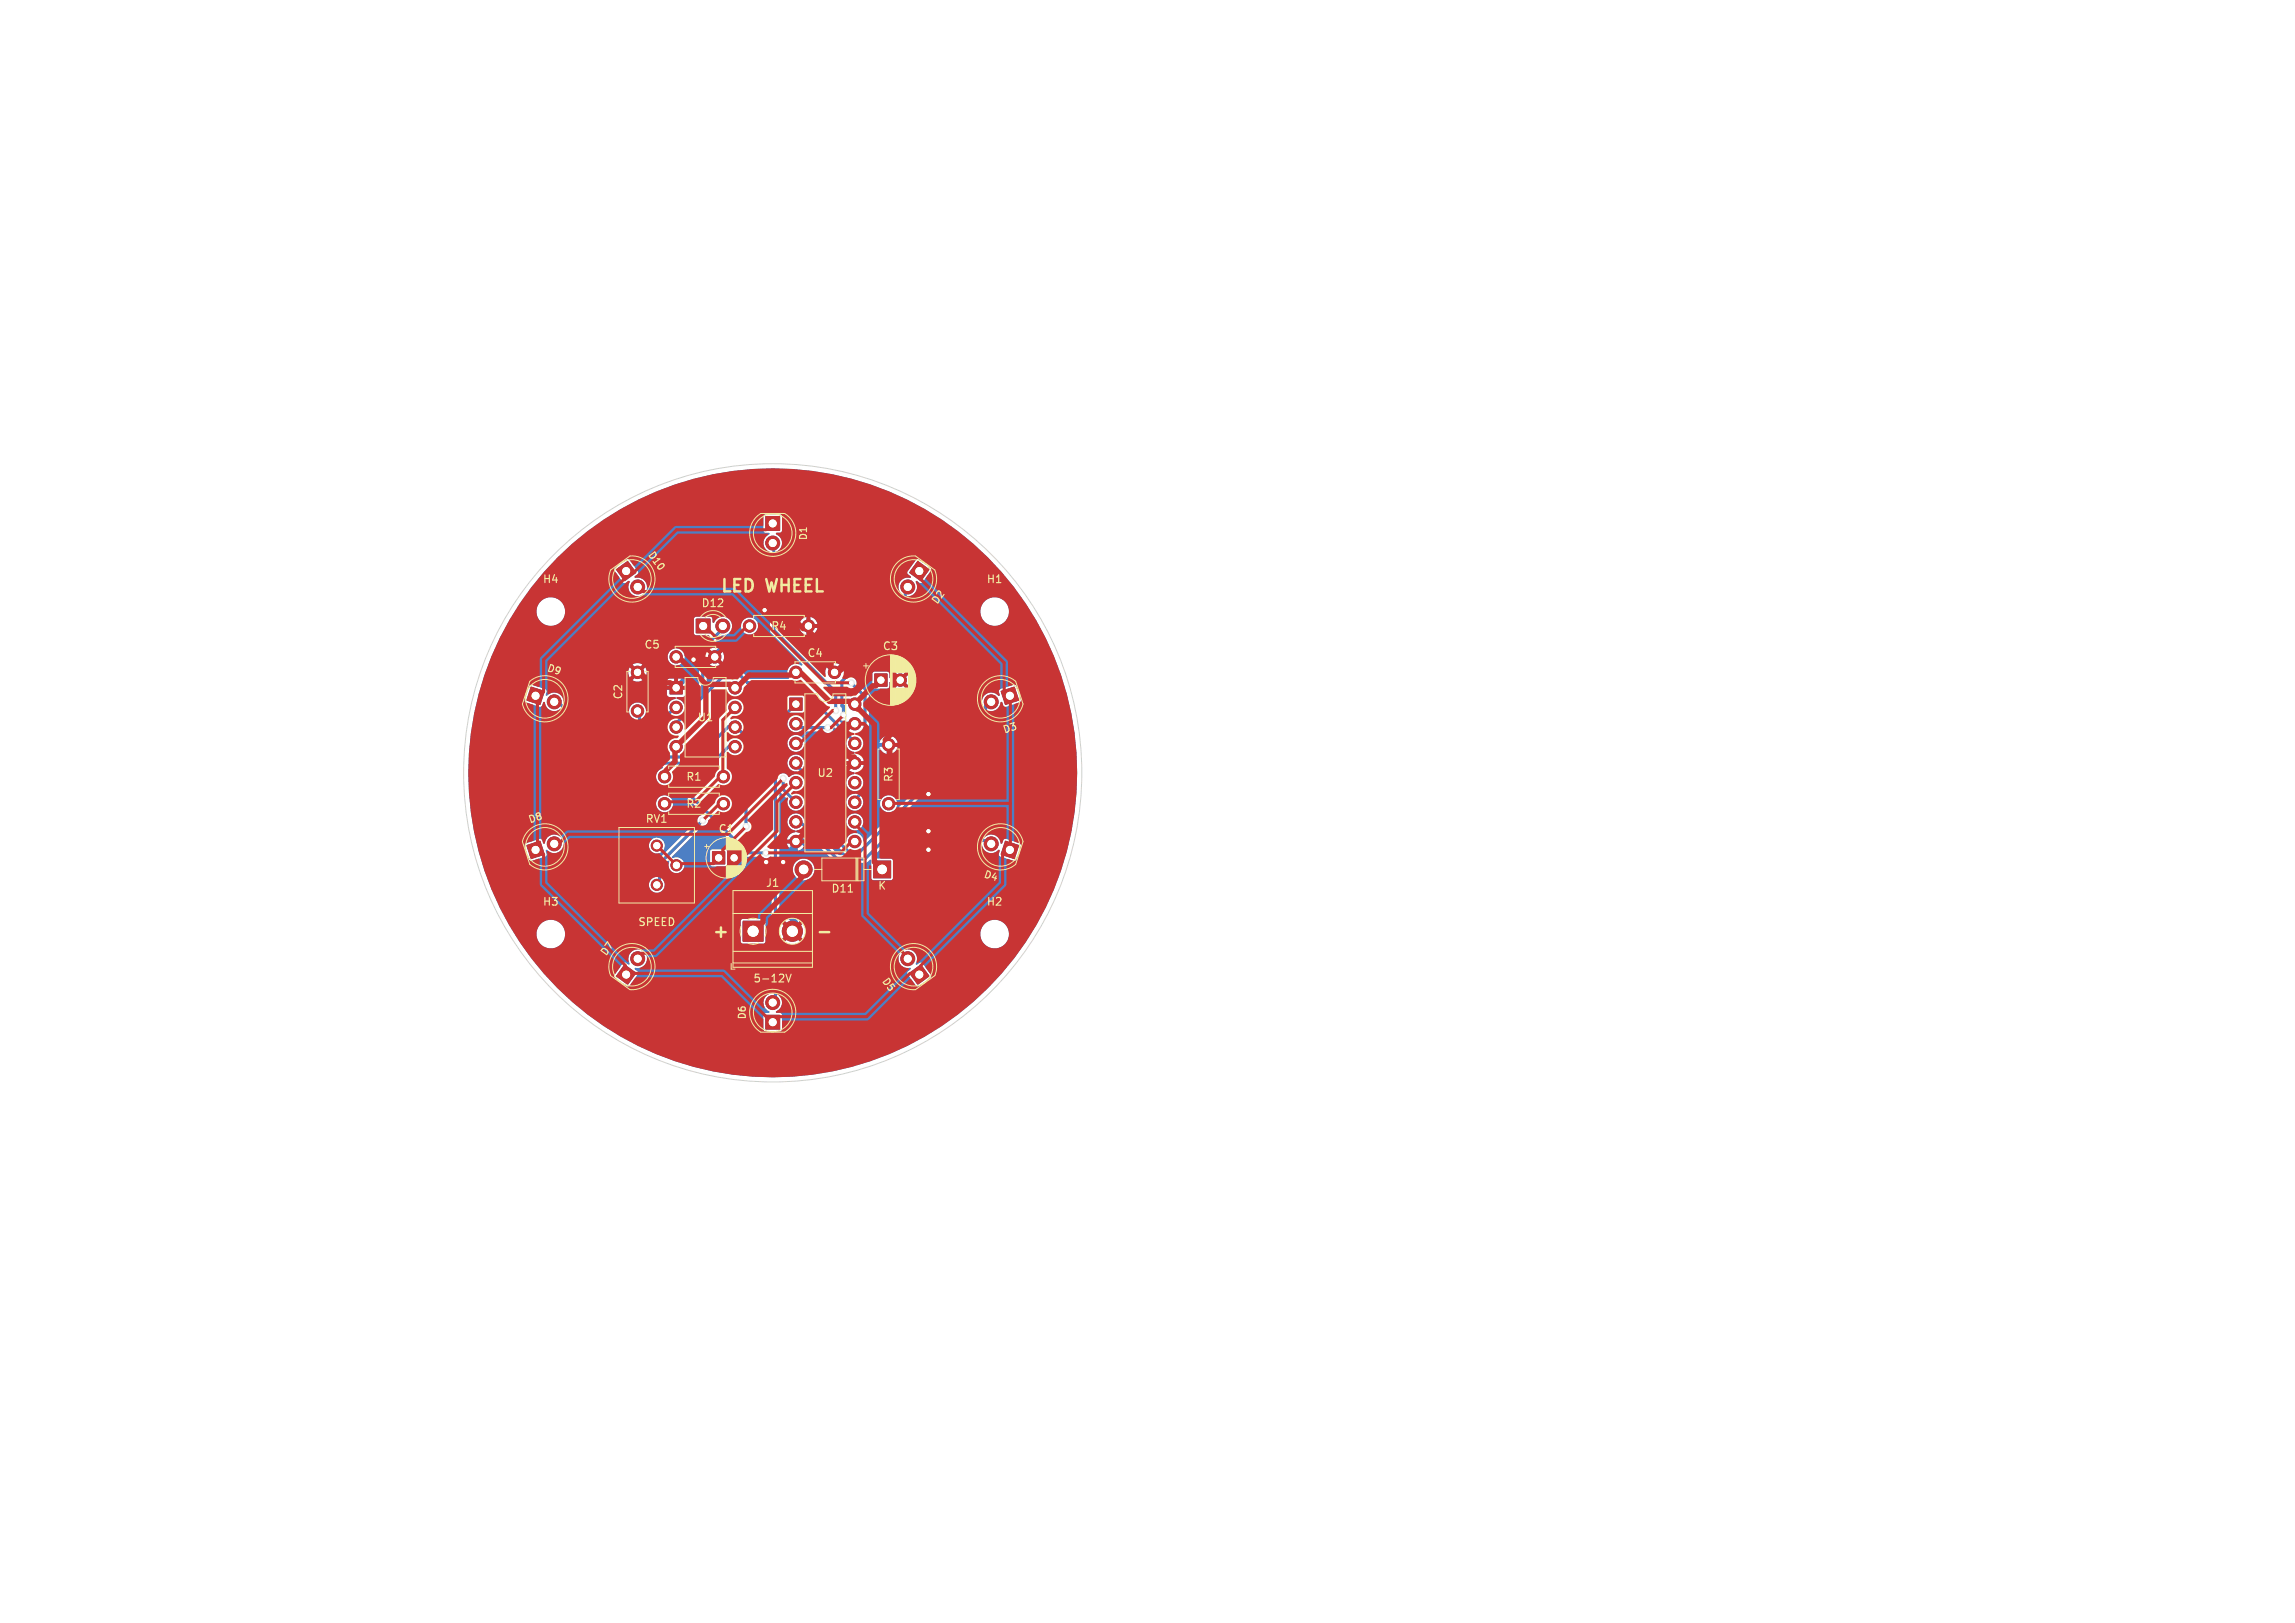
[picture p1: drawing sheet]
<svg xmlns="http://www.w3.org/2000/svg" width="297mm" height="210mm" viewBox="0 0 297 210" stroke-linecap="round" stroke-linejoin="round" font-family="sans-serif">
<defs><g id="words">
<g font-size="2.2" fill="#f2eda1">
<text x="93.1" y="77.1">LED</text>
<text x="99.3" y="77.1">WHEEL</text>
<text x="92" y="121.8">+</text>
</g>
<g font-size="1.4" fill="#f2eda1">
<text x="70.2" y="75.7">H4</text>
<text x="127.6" y="75.7">H1</text>
<text x="90.7" y="78.8">D12</text>
<text x="99.7" y="81.7">R4</text>
<text x="83.3" y="84.1">C5</text>
<text x="104.4" y="85.2">C4</text>
<text x="114.1" y="84.3">C3</text>
<text x="80.7" y="90.6" transform="rotate(-90 80.7 90.6)">C2</text>
<text x="90.2" y="93.5">U1</text>
<text x="88.7" y="101.2">R1</text>
<text x="105.7" y="100.7">U2</text>
<text x="115.7" y="101.3" transform="rotate(-90 115.7 101.3)">R3</text>
<text x="83.5" y="106.7">RV1</text>
<text x="88.7" y="104.7">R2</text>
<text x="92.9" y="108">C1</text>
<text x="70.2" y="117.4">H3</text>
<text x="99" y="115">J1</text>
<text x="107.5" y="115.7">D11</text>
<text x="113.5" y="115.3">K</text>
<text x="127.6" y="117.4">H2</text>
<text x="82.5" y="120">SPEED</text>
<text x="97.4" y="127.3">5-12V</text>
</g>
<g font-size="1.3" fill="#f2eda1">
<text x="83.6" y="71.8" transform="rotate(54 83.6 71.8)">D10</text>
<text x="104.6" y="70" transform="rotate(-90 104.6 70)">D1</text>
<text x="121.4" y="78.5" transform="rotate(-54 121.4 78.5)">D2</text>
<text x="70.6" y="87" transform="rotate(18 70.6 87)">D9</text>
<text x="130" y="95.1" transform="rotate(-18 130 95.1)">D3</text>
<text x="68.5" y="106.8" transform="rotate(-18 68.5 106.8)">D8</text>
<text x="127.1" y="113.7" transform="rotate(18 127.1 113.7)">D4</text>
<text x="78.5" y="124" transform="rotate(-54 78.5 124)">D7</text>
<text x="113.9" y="127" transform="rotate(54 113.9 127)">D5</text>
<text x="96.7" y="132" transform="rotate(-90 96.7 132)">D6</text>
</g>
</g></defs>
<g fill="#4d7fc4" stroke="#4d7fc4" stroke-width=".13">
<path d="M129.6 89.5l1.7-.6 .5 1.7-1.7 .6z"/>
<path d="M79.8 73.7l1.4-1.1 1.1 1.5-1.5 1.1z"/>
<path d="M99.1 131.4h1.8v1.8h-1.8z"/>
<path d="M96.2 119.2h2.6v2.6h-2.6z"/>
<path d="M117.7 125.9l1.5-1.1 1 1.5-1.4 1.1z"/>
<path d="M113.2 87.2h1.6v1.6h-1.6z"/>
<path d="M86.7 88.2h1.6v1.6h-1.6z"/>
<path d="M130.1 108.8l1.7 .6-.5 1.7-1.7-.6z"/>
<path d="M68.2 109.4l1.7-.6 .5 1.7-1.7 .6z"/>
<path d="M90.1 80.1h1.8v1.8h-1.8z"/>
<path d="M99.1 66.8h1.8v1.8h-1.8z"/>
<path d="M118.8 72.6l1.4 1.1-1 1.5-1.5-1.1z"/>
<path d="M92.2 110.2h1.6v1.6h-1.6z"/>
<path d="M80.8 124.8l1.5 1.1-1.1 1.5-1.4-1.1z"/>
<path d="M113.1 111.4h2.2v2.2h-2.2z"/>
<path d="M68.7 88.9l1.7 .6-.5 1.7-1.7-.6z"/>
<path d="M102.2 90.3h1.6v1.6h-1.6z"/>
<circle cx="128.3" cy="90.8" r=".9"/>
<circle cx="82.5" cy="75.9" r=".9"/>
<circle cx="100" cy="129.7" r=".9"/>
<circle cx="102.5" cy="120.5" r="1.3"/>
<circle cx="85" cy="114.5" r=".72"/>
<circle cx="87.5" cy="112" r=".72"/>
<circle cx="85" cy="109.4" r=".72"/>
<circle cx="117.5" cy="124.1" r=".9"/>
<circle cx="116.5" cy="88" r=".8"/>
<circle cx="87.5" cy="91.5" r=".8"/>
<circle cx="87.5" cy="94.1" r=".8"/>
<circle cx="87.5" cy="96.6" r=".8"/>
<circle cx="95.1" cy="96.6" r=".8"/>
<circle cx="95.1" cy="94.1" r=".8"/>
<circle cx="95.1" cy="91.5" r=".8"/>
<circle cx="95.1" cy="89" r=".8"/>
<circle cx="128.3" cy="109.2" r=".9"/>
<circle cx="71.7" cy="109.2" r=".9"/>
<circle cx="103" cy="87" r=".8"/>
<circle cx="108" cy="87" r=".8"/>
<circle cx="93.5" cy="81" r=".9"/>
<circle cx="100" cy="70.3" r=".9"/>
<circle cx="117.5" cy="75.9" r=".9"/>
<circle cx="95" cy="111" r=".8"/>
<circle cx="86" cy="100.5" r=".8"/>
<circle cx="93.6" cy="100.5" r=".8"/>
<circle cx="82.5" cy="92" r=".8"/>
<circle cx="82.5" cy="87" r=".8"/>
<circle cx="82.5" cy="124.1" r=".9"/>
<circle cx="87.5" cy="85" r=".8"/>
<circle cx="92.5" cy="85" r=".8"/>
<circle cx="104" cy="112.5" r="1.1"/>
<circle cx="97" cy="81" r=".8"/>
<circle cx="104.6" cy="81" r=".8"/>
<circle cx="86" cy="104" r=".8"/>
<circle cx="93.6" cy="104" r=".8"/>
<circle cx="115" cy="104" r=".8"/>
<circle cx="115" cy="96.4" r=".8"/>
<circle cx="71.7" cy="90.8" r=".9"/>
<circle cx="103" cy="93.6" r=".8"/>
<circle cx="103" cy="96.2" r=".8"/>
<circle cx="103" cy="98.7" r=".8"/>
<circle cx="103" cy="101.3" r=".8"/>
<circle cx="103" cy="103.8" r=".8"/>
<circle cx="103" cy="106.3" r=".8"/>
<circle cx="103" cy="108.9" r=".8"/>
<circle cx="110.6" cy="108.9" r=".8"/>
<circle cx="110.6" cy="106.3" r=".8"/>
<circle cx="110.6" cy="103.8" r=".8"/>
<circle cx="110.6" cy="101.3" r=".8"/>
<circle cx="110.6" cy="98.7" r=".8"/>
<circle cx="110.6" cy="96.2" r=".8"/>
<circle cx="110.6" cy="93.6" r=".8"/>
<circle cx="110.6" cy="91.1" r=".8"/>
</g>
<g fill="#ececec" stroke="#ececec" stroke-width=".13">
<circle cx="120.2" cy="110" r=".4"/>
<circle cx="89.7" cy="85.4" r=".4"/>
<circle cx="98.9" cy="79" r=".4"/>
<circle cx="101.4" cy="111.5" r=".4"/>
<circle cx="99.2" cy="111.5" r=".4"/>
<circle cx="120.1" cy="102.8" r=".4"/>
<circle cx="120.2" cy="107.5" r=".4"/>
<circle cx="96.5" cy="107" r=".4"/>
<circle cx="90.9" cy="106.2" r=".4"/>
<circle cx="107.2" cy="94.1" r=".4"/>
<circle cx="109.2" cy="92.5" r=".4"/>
<circle cx="108.2" cy="92" r=".4"/>
<circle cx="101.3" cy="100.8" r=".4"/>
<circle cx="99.2" cy="110.4" r=".4"/>
<circle cx="110.1" cy="88.4" r=".4"/>
</g>
<path d="M99 79h-2.6l-1 1v2l-2.4 2.4M89.7 85.4v1.3l-1.6 1.7M95.5 111.5h3.6M102 111l-.6 .5M102.8 109.5l-.8 .9v8l1 1M103.8 108.8l5.6 5.6h6.4l4.3-4.4M120.1 102.8v4.7" fill="none" stroke="#4d7fc4" stroke-width=".7"/>
<g fill="none" stroke="#4d7fc4" stroke-width=".4">
<path d="M100.1 71.1v10.5l8 7.9v2.5M117.1 76.7v3.3l-8.2 8.1v3.3h.2v1.1M72.6 91.1l10.8 10.9h5l8.4 8.4h2.3M82.7 92.7v2.8l3.3 3.3h6.1l2.3-2.3M87 92l-1 1v4.4l.5 .6h3.9l4-4M87.7 93.4l6-6h2.1l1 1h6.2l7.1 7.1M93.1 81.7l-2.1 2.3v6.1M95.8 94.5l.7 .9v11.6M102.4 91.7l-2 2v35.2M103.5 94.1h3.6M110.1 88.4l1.8 1.7v12l-1 1M127.5 91.1v2.9l-16.4 16.4h-1.2l-5.1-5.3v-4.3l-1.4-1.4"/>
<path d="M91 106.1l-5.6 5.7v2.1M101.4 100.8v1.3l1.1 1.3M103.8 106.5l4.6 4.6h3.5l2.5-2.3h13.1"/>
</g>
<g fill="#4d7fc4">
<path d="M108.7 93.2h.7v.2h.9l-.1 .3 .1 .2-1 .1-.6-.6z"/>
<path d="M72.1 72.1a39.4 39.4 0 0 1 56.3 .5 39.4 39.4 0 0 1-1.6 56.2 39.4 39.4 0 0 1-56.1-2.5h8.8l.1 .2 1.6 1.2 .2-.1 1.2-1.6v-.2l-.4-.4-.1-.1a1.22 1.22 0 0 0 1.6-.9 1.22 1.22 0 0 0-.9-1.5 1.22 1.22 0 0 0-1.5 .9l.2 1h-.2l-.3-.2h-.4l-1.1 1.7h-8.8l-2-2.3-2.1-3.1h2.8a1.85 1.85 0 0 0 1.4 1.8 1.85 1.85 0 0 0 2.1-.9h23l.2 .3h2.7l.3-.3v-2.6l-.3-.3h-2.8l-.1 .3v2.6h-23a1.86 1.86 0 0 0-1.1-2.7 1.86 1.86 0 0 0-2.4 1.8h-2.8l-1.9-3.5-1.1-2.3-.9-2.4-.9-3.3h6.1l.6 1.8 .3 .2 1.8-.6 .1-.2-.1-.5 .1-.1a1.27 1.27 0 0 0 2.2-.6h11.1v.2a1.03 1.03 0 0 0 1.6 .6 1.03 1.03 0 0 0-.1-1.7 1.03 1.03 0 0 0-1.5 .9h-11.1a1.21 1.21 0 0 0-1-1.4 1.21 1.21 0 0 0-1.4 1.1h-.2l-.2-.4-.2-.2-1.9 .6-.1 .3h-6.1l-.4-1.7-.6-3.7h24.1v.2a1.11 1.11 0 0 0 1.8 .7 1.11 1.11 0 0 0-.2-1.9 1.11 1.11 0 0 0-1.6 1h-24.1l-.1-1.5a38.7 38.7 0 0 1 1.1-11.9h6.1l.1 .3 1.9 .6 .2-.2 .2-.5 .2 .1a1.23 1.23 0 0 0 1.9 .9l10.7 10.6 .3 .1h4.8l2.7 2.7 .1 .2a.95 .95 0 0 0-.8 .8l-5.3 5.3-.1 2a1.04 1.04 0 0 0-.8 1.3 1.04 1.04 0 0 0 1.4 .6 1.04 1.04 0 0 0 .5-1.5v-2l.5-.5h.2a1.06 1.06 0 0 0 .5 1.5 1.06 1.06 0 0 0 1.4-.5l.1-.6h3.3l.2 .3h1.8l.2-.2v-1.8l-.3-.2h-1.8l-.1 .3v1.6h-3.3a1.1 1.1 0 0 0-1.6-.8v-.2l4-3.9a.86 .86 0 0 0 .7-.8l.2 .1 4.6 4.6 .3 .1h1.8a.79 .79 0 0 0 1.1-.1l.1 .1v17.6a1.24 1.24 0 0 0-1 1.1 1.24 1.24 0 0 0 .8 1.3l-.1 .2h-.5l-.2 .2v1.9l.2 .3h1.9l.3-.2v-2l-.1-.2h-.6l-.1-.2a1.28 1.28 0 0 0 .5-2v-4.8h15.4v.2a1.24 1.24 0 0 0 1.5 .9l.1 .2-.4 .3-.1 .3 1.3 1.7 .2-.1 1.6-1.1v-.3l-1.1-1.6h-.4l-.4 .2-.1-.1a1.21 1.21 0 0 0-.7-1.8 1.21 1.21 0 0 0-1.5 1.2h-15.4v-2.7l.2-.1 .1 .2 .7-.8 .4 .4-.8 .8 .2 .1a1.69 1.69 0 0 0 1.9-.1l-.8-.8 .3-.4 .8 .8 .3-.6h22.7v.3a1.86 1.86 0 0 0 3 1.1 1.86 1.86 0 0 0-.4-3.1 1.86 1.86 0 0 0-2.6 1.7h-22.7v-.7l-.3-.7-.8 .8-.3-.4 .8-.8a1.69 1.69 0 0 0-2.1 0l.8 .8-.4 .4-.7-.8-.2 .2-.1-.1v-7.1h1.7v.2a1.41 1.41 0 0 0 2.2 .9 1.41 1.41 0 0 0-.2-2.4 1.41 1.41 0 0 0-2 1.3h-1.7v-9.9h.2l.8 .9a1.12 1.12 0 0 0 .8 1.4 1.12 1.12 0 0 0 1.4-.7h.1l.1 1.2 5 5v.2h-.8l-4.4-4.4a1.12 1.12 0 0 0-1.2-1 1.12 1.12 0 0 0-1 1.2 1.12 1.12 0 0 0 1 1.1l.1 .1a1.51 1.51 0 0 0-1.2 1h.9l-.1 .3 .1 .2h-.9l.1 .2 .4 .6 .5 .2v-.9l.2 .1 .2-.1v.9l.7-.4 .3-.6h-.9l.1-.2-.1-.3h.9l-.1-.1a1.63 1.63 0 0 0-1.1-.9l.1-.1 .7-.2 4.4 4.3h3.9l.6-.4 .1 .1v2.4l.2 .2h2.3l.3-.2v-2.3l-.2-.3-2.5-.1v-.1l1.7-1.6h12.4h.1a1.21 1.21 0 0 0 .8 1 1.21 1.21 0 0 0 1.3-.3h.1h.1l-.1 .5 .1 .3 1.8 .6 .3-.1 .6-1.9v-.2l-2-.7-.2 .1-.2 .5-.2 .1a1.28 1.28 0 0 0-2-1l-13.2 .1-.2-.2 13.8-13.8 .2-.3v-1.9v-.1a1.26 1.26 0 0 0 1.4-1.1h.2l.2 .4 .2 .2 1.9-.6 .1-.3-.6-1.8-.1-.2-2 .6-.1 .2 .1 .5-.1 .1a1.26 1.26 0 0 0-1.4-.3 1.26 1.26 0 0 0-.8 1.1l-.1 3-10.8 10.8h-.1l-.1-.1a1.11 1.11 0 0 0-.9-1.6 1.11 1.11 0 0 0-1.2 1.3 1.11 1.11 0 0 0 1.6 .8l.1 .1v.1l-3.7 3.7h-.2a1.15 1.15 0 0 0-1.2-1.1 1.15 1.15 0 0 0-1 1.2h-.2l-2.6-2.6h2.8v.2a1.11 1.11 0 0 0 1.8 .6 1.11 1.11 0 0 0-.2-1.8 1.11 1.11 0 0 0-1.6 1h-2.8l-1.4-1.4-.1-4.4-1.2-1.3a1.13 1.13 0 0 0-.7-1.6 1.13 1.13 0 0 0-1.4 1 1.13 1.13 0 0 0 1.3 1.2l.1 .1-.1 .2a1.65 1.65 0 0 0-1.1 .3l-.1-.1a.81 .81 0 0 0-1.1-.3v-3.9h1a1.11 1.11 0 0 0 1.6 1 1.11 1.11 0 0 0 .2-1.9 1.11 1.11 0 0 0-1.8 .7v.2h-1v-2.2l.9-1 .2-.1 .1 .1a1.13 1.13 0 0 0 .1 1.4 1.13 1.13 0 0 0 1.3 .3h3.2a.72 .72 0 0 0 .7 .1 .72 .72 0 0 0 .5-.6h.2l1.5 1.5a1.28 1.28 0 0 0 .5 1.5l.5 .1v.2a1.25 1.25 0 0 0-1.2 1h.9l-.1 .2 .1 .3h-.9a1.27 1.27 0 0 0 1.2 1v.1l-.1 .1a1.12 1.12 0 0 0-1 1.2 1.12 1.12 0 0 0 1.3 1v.1l-.1 .2a1.11 1.11 0 0 0-1.2 1.3 1.11 1.11 0 0 0 1.5 .9 1.11 1.11 0 0 0 .6-1.6l.8-1 .1-5.7h1.3l.3 .6 .7 .4v-.9l.2 .1 .2-.1v.9l.7-.4 .3-.6h-.9l.1-.2-.1-.3h.9l-.3-.5-.7-.4v.9l-.2-.1-.2 .1v-.9l-.7 .4-.3 .5h.9l-.1 .3 .1 .2h-2.2l-.1-6.6-1-1.2h1.5l.3 .3h1.7l.2-.2 .1-.7 .1 .1 .2 .4 .6-.7 .2 .3 .2 .1-.7 .6 .2 .1 .6 .1 .6-.2-.7-.6 .2-.1 .2-.3 .6 .7a1.19 1.19 0 0 0 0-1.4l-.6 .7-.2-.3-.2-.1 .7-.6-.6-.2-.6 .1-.2 .1 .7 .6-.2 .1-.2 .3-.6-.7-.2 .4h-.2v-.6l-.2-.2h-1.8l-.2 .3v1.6h-1.5l-.5-.4-.2-.5-.4-.3 7.2-7.3 .1-.2 .1-.9h9.2a1.86 1.86 0 0 0 2.7 1.6 1.86 1.86 0 0 0 .1-3.2 1.86 1.86 0 0 0-2.8 1.3v.3h-9.2v-2a1.27 1.27 0 0 0 .8-1.9l.2-.1 .3 .2h.4l1.1-1.6v-.3l-1.6-1.1-.2-.1-1.3 1.7v.2l.4 .4 .1 .1a1.27 1.27 0 0 0-1.5 .6 1.27 1.27 0 0 0 .2 1.6v2.9l-7.2 7.2h-.2l-.2-.7-.6 .7-.1-.2-.3-.2 .7-.6-.4-.2h-.4l-.6 .2 .7 .6-.3 .2-.1 .2-.6-.7-.2 .5v.5h-.1l-6-6h2.7l.3 .5 .7 .4v-.9l.2 .1 .3-.1v.9l.6-.4 .3-.5h-.9l.1-.3-.1-.3h.9l-.3-.5-.6-.4v.9l-.2-.1-.3 .1v-.9l-.7 .4-.3 .5h.9l-.1 .3 .1 .3h-3.6v-10a1.32 1.32 0 0 0-.3-2.2l.1-.2h.6l.1-.2v-2l-.3-.2h-1.9l-.2 .3v1.9l.1 .2h.6l.1 .2a1.26 1.26 0 0 0-.8 1.2 1.26 1.26 0 0 0 .8 1.1l.1 10.3 4.1 4.2v.2h-.1a1.13 1.13 0 0 0-1.5 .1 1.13 1.13 0 0 0-.1 1.5l-.1 .1h-5l-1.1-.9h-2.3l-.2 .1-1.7 1.7-.2 .1v-.2v-2.9l.6-.7 .1 .2 .3 .2-.7 .6 .2 .1 .6 .1 .6-.2-.7-.6 .2-.1 .2-.3 .6 .7 .2-.7-.2-.7-.6 .7-.1-.2-.3-.2 .7-.6a1.7 1.7 0 0 0-1.3-.1v-.2l1.5-1.5a1.27 1.27 0 0 0 1.3-1.2h1.2v.2a1.11 1.11 0 0 0 1.8 .7 1.11 1.11 0 0 0-.2-1.9 1.11 1.11 0 0 0-1.6 1h-1.2v-.2a1.22 1.22 0 0 0-1.1-1 1.22 1.22 0 0 0-1.2 .8l-.2-.1v-.5l-.2-.2h-1.9l-.3 .2v2.1l.3 .1h1.6l.1 .1-1.3 1.5-.1 6.2-1.6 1.6h-.2l-.1-.5a1.16 1.16 0 0 0-.9-.7v-.2h.8l.3-.3v-.6h-.9l.1-.3-.1-.3h.9v-.6l-.3-.3h-.7v.9l-.2-.1-.2 .1v-.9h-.7l-.3 .3v.6h.9l-.1 .3 .1 .3h-.9v.6l.3 .3h.8l.1 .1-.1 .1a1.19 1.19 0 0 0-1 1.4l-.9 1-.1 4.4v.2l-.2-.1-1.9-2v-2.5a1.12 1.12 0 0 0-.2-1.7 1.12 1.12 0 0 0-1.6 .5 1.12 1.12 0 0 0 .7 1.5l.1 2.7 3.5 3.4v.2a1.18 1.18 0 0 0-.6 1.8v.2h-.1h-1.6l-10.5-10.5a1.23 1.23 0 0 0-.8-1.2 1.23 1.23 0 0 0-1.4 .3h-.1h-.1l.1-.5-.1-.3-1.8-.6-.3 .2-.6 1.8h-6.1l1-3.6h18.5l.2 .7 .6-.7 .2 .3 .2 .1-.7 .6 .6 .2h.4l.4-.2-.7-.6 .3-.2 .1-.2 .6 .7 .2-.5v-.4l-.2-.5-.6 .7-.1-.2-.3-.2 .7-.6-.6-.2h-.4l-.4 .2 .7 .6-.3 .2-.1 .2-.6-.7-.2 .7h-18.5l.8-2h22.8v.2a1.11 1.11 0 0 0 1.8 .7 1.11 1.11 0 0 0-.2-1.9 1.11 1.11 0 0 0-1.6 1h-22.8l1.1-2.4 1.9-3.4h2.8a1.86 1.86 0 0 0 2.8 1.6 1.86 1.86 0 0 0 .1-3.2 1.86 1.86 0 0 0-2.9 1.3v.3h-2.8l2.1-3.2 2-2.3h8.8l1.1 1.7h.4l.4-.2 .1 .1a1.21 1.21 0 0 0 .7 1.8 1.21 1.21 0 0 0 1.5-1.2 1.21 1.21 0 0 0-1.5-1.1l-.1-.2 .4-.3 .1-.3-1.2-1.6-.2-.1-1.6 1.2-.1 .2h-8.8z"/>
</g>
<g fill="#fff" stroke="#fff" stroke-width=".13">
<circle cx="120.1" cy="110" r=".2"/>
<circle cx="89.7" cy="85.3" r=".2"/>
<circle cx="99" cy="78.9" r=".2"/>
<circle cx="101.3" cy="111.6" r=".2"/>
<circle cx="99.2" cy="111.6" r=".2"/>
<circle cx="120.1" cy="102.7" r=".2"/>
<circle cx="120.1" cy="107.6" r=".2"/>
<circle cx="96.6" cy="107" r=".2"/>
<circle cx="90.9" cy="106.2" r=".2"/>
<circle cx="107.1" cy="94.2" r=".2"/>
<circle cx="109.1" cy="92.6" r=".2"/>
<circle cx="108.1" cy="91.9" r=".2"/>
<circle cx="101.3" cy="100.7" r=".2"/>
<circle cx="99.2" cy="110.3" r=".2"/>
<circle cx="110.1" cy="88.3" r=".2"/>
<circle cx="130.7" cy="90" r=".45"/>
<circle cx="128.3" cy="90.8" r=".45"/>
<circle cx="81" cy="73.9" r=".45"/>
<circle cx="82.5" cy="75.9" r=".45"/>
<circle cx="100" cy="132.3" r=".45"/>
<circle cx="100" cy="129.7" r=".45"/>
<circle cx="97.5" cy="120.5" r=".65"/>
<circle cx="102.5" cy="120.5" r=".65"/>
<circle cx="85" cy="114.5" r=".4"/>
<circle cx="87.5" cy="112" r=".4"/>
<circle cx="85" cy="109.4" r=".4"/>
<circle cx="119" cy="126.1" r=".45"/>
<circle cx="117.5" cy="124.1" r=".45"/>
<circle cx="114" cy="88" r=".4"/>
<circle cx="116.5" cy="88" r=".4"/>
<circle cx="87.5" cy="89" r=".4"/>
<circle cx="87.5" cy="91.5" r=".4"/>
<circle cx="87.5" cy="94.1" r=".4"/>
<circle cx="87.5" cy="96.6" r=".4"/>
<circle cx="95.1" cy="96.6" r=".4"/>
<circle cx="95.1" cy="94.1" r=".4"/>
<circle cx="95.1" cy="91.5" r=".4"/>
<circle cx="95.1" cy="89" r=".4"/>
<circle cx="130.7" cy="110" r=".45"/>
<circle cx="128.3" cy="109.2" r=".45"/>
<circle cx="69.3" cy="110" r=".45"/>
<circle cx="71.7" cy="109.2" r=".45"/>
<circle cx="103" cy="87" r=".4"/>
<circle cx="108" cy="87" r=".4"/>
<circle cx="91" cy="81" r=".45"/>
<circle cx="93.5" cy="81" r=".45"/>
<circle cx="100" cy="67.7" r=".45"/>
<circle cx="100" cy="70.3" r=".45"/>
<circle cx="119" cy="73.9" r=".45"/>
<circle cx="117.5" cy="75.9" r=".45"/>
<circle cx="93" cy="111" r=".4"/>
<circle cx="95" cy="111" r=".4"/>
<circle cx="86" cy="100.5" r=".4"/>
<circle cx="93.6" cy="100.5" r=".4"/>
<circle cx="71.3" cy="79.1" r="1.6"/>
<circle cx="82.5" cy="92" r=".4"/>
<circle cx="82.5" cy="87" r=".4"/>
<circle cx="81" cy="126.1" r=".45"/>
<circle cx="82.5" cy="124.1" r=".45"/>
<circle cx="87.5" cy="85" r=".4"/>
<circle cx="92.5" cy="85" r=".4"/>
<circle cx="114.2" cy="112.5" r=".55"/>
<circle cx="104" cy="112.5" r=".55"/>
<circle cx="97" cy="81" r=".4"/>
<circle cx="104.6" cy="81" r=".4"/>
<circle cx="86" cy="104" r=".4"/>
<circle cx="93.6" cy="104" r=".4"/>
<circle cx="128.7" cy="120.9" r="1.6"/>
<circle cx="128.7" cy="79.1" r="1.6"/>
<circle cx="71.3" cy="120.9" r="1.6"/>
<circle cx="115" cy="104" r=".4"/>
<circle cx="115" cy="96.4" r=".4"/>
<circle cx="69.3" cy="90" r=".45"/>
<circle cx="71.7" cy="90.8" r=".45"/>
<circle cx="103" cy="91.1" r=".4"/>
<circle cx="103" cy="93.7" r=".4"/>
<circle cx="103" cy="96.2" r=".4"/>
<circle cx="103" cy="98.7" r=".4"/>
<circle cx="103" cy="101.3" r=".4"/>
<circle cx="103" cy="103.8" r=".4"/>
<circle cx="103" cy="106.4" r=".4"/>
<circle cx="103" cy="108.9" r=".4"/>
<circle cx="110.6" cy="108.9" r=".4"/>
<circle cx="110.6" cy="106.4" r=".4"/>
<circle cx="110.6" cy="103.8" r=".4"/>
<circle cx="110.6" cy="101.3" r=".4"/>
<circle cx="110.6" cy="98.7" r=".4"/>
<circle cx="110.6" cy="96.2" r=".4"/>
<circle cx="110.6" cy="93.7" r=".4"/>
<circle cx="110.6" cy="91.1" r=".4"/>
</g>
<g fill="#c83434" stroke="#c83434" stroke-width=".13">
<path d="M129.6 89.5l1.7-.6 .5 1.7-1.7 .6z"/>
<path d="M79.8 73.7l1.4-1.1 1.1 1.5-1.5 1.1z"/>
<path d="M99.1 131.4h1.8v1.8h-1.8z"/>
<path d="M96.2 119.2h2.6v2.6h-2.6z"/>
<path d="M117.7 125.9l1.5-1.1 1 1.5-1.4 1.1z"/>
<path d="M113.2 87.2h1.6v1.6h-1.6z"/>
<path d="M86.7 88.2h1.6v1.6h-1.6z"/>
<path d="M130.1 108.8l1.7 .6-.5 1.7-1.7-.6z"/>
<path d="M68.2 109.4l1.7-.6 .5 1.7-1.7 .6z"/>
<path d="M90.1 80.1h1.8v1.8h-1.8z"/>
<path d="M99.1 66.8h1.8v1.8h-1.8z"/>
<path d="M118.8 72.6l1.4 1.1-1 1.5-1.5-1.1z"/>
<path d="M92.2 110.2h1.6v1.6h-1.6z"/>
<path d="M80.8 124.8l1.5 1.1-1.1 1.5-1.4-1.1z"/>
<path d="M113.1 111.4h2.2v2.2h-2.2z"/>
<path d="M68.7 88.9l1.7 .6-.5 1.7-1.7-.6z"/>
<path d="M102.2 90.3h1.6v1.6h-1.6z"/>
<circle cx="128.3" cy="90.8" r=".9"/>
<circle cx="82.5" cy="75.9" r=".9"/>
<circle cx="100" cy="129.7" r=".9"/>
<circle cx="102.5" cy="120.5" r="1.3"/>
<circle cx="85" cy="114.5" r=".72"/>
<circle cx="87.5" cy="112" r=".72"/>
<circle cx="85" cy="109.4" r=".72"/>
<circle cx="117.5" cy="124.1" r=".9"/>
<circle cx="116.5" cy="88" r=".8"/>
<circle cx="87.5" cy="91.5" r=".8"/>
<circle cx="87.5" cy="94.1" r=".8"/>
<circle cx="87.5" cy="96.6" r=".8"/>
<circle cx="95.1" cy="96.6" r=".8"/>
<circle cx="95.1" cy="94.1" r=".8"/>
<circle cx="95.1" cy="91.5" r=".8"/>
<circle cx="95.1" cy="89" r=".8"/>
<circle cx="128.3" cy="109.2" r=".9"/>
<circle cx="71.7" cy="109.2" r=".9"/>
<circle cx="103" cy="87" r=".8"/>
<circle cx="108" cy="87" r=".8"/>
<circle cx="93.5" cy="81" r=".9"/>
<circle cx="100" cy="70.3" r=".9"/>
<circle cx="117.5" cy="75.9" r=".9"/>
<circle cx="95" cy="111" r=".8"/>
<circle cx="86" cy="100.5" r=".8"/>
<circle cx="93.6" cy="100.5" r=".8"/>
<circle cx="82.5" cy="92" r=".8"/>
<circle cx="82.5" cy="87" r=".8"/>
<circle cx="82.5" cy="124.1" r=".9"/>
<circle cx="87.5" cy="85" r=".8"/>
<circle cx="92.5" cy="85" r=".8"/>
<circle cx="104" cy="112.5" r="1.1"/>
<circle cx="97" cy="81" r=".8"/>
<circle cx="104.6" cy="81" r=".8"/>
<circle cx="86" cy="104" r=".8"/>
<circle cx="93.6" cy="104" r=".8"/>
<circle cx="115" cy="104" r=".8"/>
<circle cx="115" cy="96.4" r=".8"/>
<circle cx="71.7" cy="90.8" r=".9"/>
<circle cx="103" cy="93.6" r=".8"/>
<circle cx="103" cy="96.2" r=".8"/>
<circle cx="103" cy="98.7" r=".8"/>
<circle cx="103" cy="101.3" r=".8"/>
<circle cx="103" cy="103.8" r=".8"/>
<circle cx="103" cy="106.3" r=".8"/>
<circle cx="103" cy="108.9" r=".8"/>
<circle cx="110.6" cy="108.9" r=".8"/>
<circle cx="110.6" cy="106.3" r=".8"/>
<circle cx="110.6" cy="103.8" r=".8"/>
<circle cx="110.6" cy="101.3" r=".8"/>
<circle cx="110.6" cy="98.7" r=".8"/>
<circle cx="110.6" cy="96.2" r=".8"/>
<circle cx="110.6" cy="93.6" r=".8"/>
<circle cx="110.6" cy="91.1" r=".8"/>
</g>
<g fill="#ececec" stroke="#ececec" stroke-width=".13">
<circle cx="120.2" cy="110" r=".4"/>
<circle cx="89.7" cy="85.4" r=".4"/>
<circle cx="98.9" cy="79" r=".4"/>
<circle cx="101.4" cy="111.5" r=".4"/>
<circle cx="99.2" cy="111.5" r=".4"/>
<circle cx="120.1" cy="102.8" r=".4"/>
<circle cx="120.2" cy="107.5" r=".4"/>
<circle cx="96.5" cy="107" r=".4"/>
<circle cx="90.9" cy="106.2" r=".4"/>
<circle cx="107.2" cy="94.1" r=".4"/>
<circle cx="109.2" cy="92.5" r=".4"/>
<circle cx="108.2" cy="92" r=".4"/>
<circle cx="101.3" cy="100.8" r=".4"/>
<circle cx="99.2" cy="110.4" r=".4"/>
<circle cx="110.1" cy="88.4" r=".4"/>
</g>
<g fill="none" stroke="#c83434" stroke-width=".7">
<path d="M99 79h2.5l2.5 2.4M83.1 87.4l1 1h2.6M87.4 97.4v1.1l-1.3 1.3M88.1 85.4l3.3 3.1M89.7 85.4h2l.3 .2M91.4 88.5v4.2l-3.4 3.4M91.4 88.5h3.1M102.4 87.4h-5.4l-1.2 1.1M103.8 87.1l3.6 3.6h2.5M104.8 81.7l2.7 2.9v1.8M108.8 86.7l.6-.6h5.7l.4 .5v8.1l-1 1.1M109.9 99.1l-2.8 2.9v2.8l-3.6 3.6"/>
<path d="M109.9 94l-1 1v2l1 1h.6M110.9 91.7h.2l2 2v17.8M113.4 88.7h-.5l-1.8 1.8M115.1 97.1v.7l5 5M115.5 88h.3M99.1 111.5h2.3M103.8 113.5l-5 5v.9M120.1 107.5v2.5"/>
</g>
<g fill="none" stroke="#c83434" stroke-width=".4">
<path d="M80.7 75l-10.3 10.4v4.1M83.1 76.6h11.9l11.8 11.8h3.3M99.1 68.6h-11.6l-5.4 5.4M119.1 75l10.8 10.7v3.7M69.6 91v18M94.7 92.1h-.2l-1 1v6.7M96.4 81.4l-1.3 1.2h-2.4l-1-1M108.1 92h-.3l-4 4M109.1 92.5l-1.6 1.6h-.4M130.8 91v18.1M70.4 110.5v3.9l10.6 10.5M85.4 109.8l1.7 1.7"/>
<path d="M88.1 111.8h4.3M93 100.8l-3 3h-3.3M93 104.1l-2 2M96.5 107l-3 3v.4M101.4 100.8l-7.3 7.2h-20.5l-1 1M102.5 101.8l-2 2v3.7l-15.8 15.9h-1.7M109.9 109.1l-1.1 1.3h-9.7M110.9 107l1 1v10.4l5 5M115.8 104h15M129.8 110.5v3.9l-10.7 10.5M82.1 125.9h11.4l5.6 5.6M117.8 125.9l-5.7 5.6h-11.3"/>
</g>
<g fill="#c83434">
<path d="M83.8 123.9l1.2-.1 2-2h8.9l.2 .3h2.7l.3-.2v-1.4h1.7l.1 .5 .3 .5 .7-.8 .4 .4-.8 .8a1.69 1.69 0 0 0 2.1 0l-.8-.8 .3-.4 .8 .8a1.69 1.69 0 0 0 0-2l-.8 .8-.3-.4 .8-.8a1.69 1.69 0 0 0-2.1 0l.8 .8-.4 .4-.7-.8-.3 .5-.1 .5h-1.7v-.6l.2-.2 .1-.3v-.6l4.9-4.9a1.42 1.42 0 0 0 1-1.9 1.42 1.42 0 0 0-2-.7 1.42 1.42 0 0 0-.4 2.1l-4.7 4.8-.2 .7h-1.9l-.2 .1v2.8h-8.9l11.3-11.3h.2a.74 .74 0 0 0 1.2 .4l9.2-.1 1.2-1a1.15 1.15 0 0 0 1.2 0l.1 .1 .1 8.6 4.9 5a1.25 1.25 0 0 0 1.2 1.8v.2l-5.7 5.5-11.3 .1a.14 .14 0 0 1-.2-.1 .14 .14 0 0 1 .1-.2 1.21 1.21 0 0 0 .5-1.6 1.21 1.21 0 0 0-1.6-.5 1.21 1.21 0 0 0-.5 1.7v.1l-.2-.1-5-4.9-10.8-.1-.1-.1a1.53 1.53 0 0 0 1-1.4z"/>
<path d="M113.8 104.5h.1a1.21 1.21 0 0 0 2.2 0h14.1v3.9l-.3 .2-.2 .5-.2 .1a1.22 1.22 0 0 0-1.2-1.2 1.22 1.22 0 0 0-1.2 1.2 1.22 1.22 0 0 0 1.3 1.2l.4-.1 .4-.3h.2l-.2 .5v3.7l-10.4 10.4h-.2a1.31 1.31 0 0 0-1.5-1.8l-4.6-4.7v-6.1h.1l.2 .1v1.5l.1 .3h2.4l.3-.3-.1-2.4-.2-.1h-1.4l-.1-.1z"/>
<path d="M70.8 110.1h.1a1.24 1.24 0 0 0 1.3 .2 1.24 1.24 0 0 0 .8-1l.8-.8h10.4l.1 .1a1.08 1.08 0 0 0-.2 1.3 1.08 1.08 0 0 0 1.2 .6l1.2 1.1a1.09 1.09 0 0 0 .7 1.3 1.09 1.09 0 0 0 1.4-.6h3.8l.3-.2h1.3l.1-.3v-1.7l2.4-2.4a.76 .76 0 0 0 .8-.7 .76 .76 0 0 0-.6-.8l4.6-4.7 .4-.2a.22 .22 0 0 1 .2 .4l-1.8 1.9-.1 3.8-15.4 15.4h-1.7a1.35 1.35 0 0 0-1.6 1.6h-.2l-9.9-9.9h12.8a1.03 1.03 0 0 0 1.5 .9 1.03 1.03 0 0 0 .1-1.7 1.03 1.03 0 0 0-1.6 .6v.2h-12.8l-.3-.4v-3.6z"/>
<path d="M70.9 85.5l10.1-10.1 .4-.2h.1a1.28 1.28 0 0 0 .1 1.5 1.28 1.28 0 0 0 1.5 .4h11.6l2.7 2.6v.2h-.1a1.16 1.16 0 0 0-1.4 1.2l-1 .9h-.5v-.2a1.21 1.21 0 0 0-.2-1.8 1.21 1.21 0 0 0-1.8 .6l-.2-.1v-.5l-.2-.2h-2.1l-.1 .3v2l.3 .1h1.6l.9 .8 2.5 .1 .3-.1 1-1h.1a1.12 1.12 0 0 0 1.2-.2 1.12 1.12 0 0 0 .4-1.2h.2l5.1 5.1v.2h-.1a1.36 1.36 0 0 0-1.5 .8h-5l-.3 .2-1.1 1h-3.7l-3-2.9h2.6l.2 .7 .6-.7 .1 .2 .3 .2-.7 .6 .6 .2h.4l.4-.2-.7-.6 .2-.1 .2-.3 .6 .7 .2-.5v-.4l-.2-.5-.6 .7-.1-.2-.3-.2 .7-.6-.6-.2h-.4l-.4 .2 .7 .6-.3 .2-.1 .2-.6-.7-.2 .7h-2.6l-.1-.1a1.12 1.12 0 0 0-1.3-1 1.12 1.12 0 0 0-.9 1.4 1.12 1.12 0 0 0 1.5 .7l2.8 2.9v3.6l-1.9 1.9h-.2a1.11 1.11 0 0 0-.9-1.4 1.11 1.11 0 0 0-1.3 1.1 1.11 1.11 0 0 0 1.4 1.1 .24 .24 0 0 1-.2 .3 1.13 1.13 0 0 0-1.1 .7 1.13 1.13 0 0 0 .2 1.2v.9l-1.1 1.1a1.12 1.12 0 0 0-.4 1.8 1.12 1.12 0 0 0 1.8-.3 1.23 1.23 0 0 0 0-1l1-1.1 .1-1.2a1.24 1.24 0 0 0 .5-1.2l3.4-3.4v-3.7l2-.1a1.14 1.14 0 0 0 1.2 .9 1.14 1.14 0 0 0 1.1-1.1l.9-1h5.2a1.98 1.98 0 0 0 1.3 0l3.4 3.3a.24 .24 0 0 1 .2 .3l-3.6 3.7a1.12 1.12 0 0 0-1.7 .4 1.12 1.12 0 0 0 .7 1.6 1.12 1.12 0 0 0 1.4-1l2.1-2.1h.2a.83 .83 0 0 0 .6 .6 .83 .83 0 0 0 .9-.3l1.2-1.2a.19 .19 0 0 1 .2-.1 .19 .19 0 0 1 .1 .2h.9l-.1 .3 .1 .2h-.9a1.27 1.27 0 0 0 1.2 1v.1l-.1 .1a1.12 1.12 0 0 0-1 1.1 1.12 1.12 0 0 0 1.1 1.1v.1a1.51 1.51 0 0 0-1.2 1.1h.9l-.1 .2 .1 .3h-.9a1.27 1.27 0 0 0 1.2 1v.1l-.1 .1a1.1 1.1 0 0 0-.8 1.7 1.1 1.1 0 0 0 1.9 0 1.1 1.1 0 0 0-.9-1.7l-.1-.1 .1-.1a1.25 1.25 0 0 0 1.1-1h-.9l.1-.3-.1-.2h.9a1.27 1.27 0 0 0-1.1-1l-.1-.1a1.26 1.26 0 0 0 1.1-1.4 1.45 1.45 0 0 0-1.1-1l.1-.1a1.25 1.25 0 0 0 1.1-1h-.9l.1-.2-.1-.3h1l.6 .6v13.6l-.2-.1-.7-.7a1.12 1.12 0 0 0-.8-1.5 1.12 1.12 0 0 0-1.3 1.1 1.12 1.12 0 0 0 1.3 1.1l.1 .2v.1a1.2 1.2 0 0 0-1.4 1.1l-1 .9h-4.5l-.1-.1 .3-.6h-.9l.1-.2-.1-.3h.9l-.1-.1a1.63 1.63 0 0 0-1.1-.9l.1-.1a1.11 1.11 0 0 0 1-1.6 1.11 1.11 0 0 0-1.9-.3 1.11 1.11 0 0 0 .5 1.8l.2 .1 .1 .1a1.51 1.51 0 0 0-1.2 1h.9l-.1 .3 .1 .2h-.9l.3 .6-.1 .1h-2.3l-.4-.2 1.7-1.8 .1-3.8 .7-.8h.1l.1 .1a1.11 1.11 0 0 0 .7 1.6 1.11 1.11 0 0 0 1.4-1.1h5.4v.2a1.11 1.11 0 0 0 1.8 .7 1.11 1.11 0 0 0-.2-1.9 1.11 1.11 0 0 0-1.6 1h-5.4v-.2a1.13 1.13 0 0 0-1.6-.8l-.1-.1 .3-.4a1.12 1.12 0 0 0 1.4-1.4 1.12 1.12 0 0 0-2-.4h-.1a.72 .72 0 0 0-.8-.4 .72 .72 0 0 0-.6 .7l-6.7 6.6h-20.3l-.3 .1-.8 .7a1.27 1.27 0 0 0-2 .9h-.2l-.2-.6v-2.4h20.1a.72 .72 0 0 0 .8 .8 .72 .72 0 0 0 .7-.8l1.2-1.2a1.12 1.12 0 0 0 1.7-.4 1.12 1.12 0 0 0-.7-1.6 1.12 1.12 0 0 0-1.4 1l-1.6 1.5a.7 .7 0 0 0-.7 .7h-20.1v-2.1h14.8v.2a1.11 1.11 0 0 0 1.1 .9 1.11 1.11 0 0 0 1.1-.8l3.1-.1 2.8-2.8a1.13 1.13 0 0 0 1.6-.4 1.13 1.13 0 0 0-.5-1.5v-.8h7.8v.2a1.11 1.11 0 0 0 1.8 .7 1.11 1.11 0 0 0-.2-1.9 1.11 1.11 0 0 0-1.6 1h-7.8v-1.3v-.1h.2a1.11 1.11 0 0 0 1.6 .1 1.11 1.11 0 0 0-.1-1.6 1.11 1.11 0 0 0-1.6 .2l-.1-.2v-.9l.1-.2a1.12 1.12 0 0 0 1.4 .3 1.12 1.12 0 0 0 .5-1.3h5.8v.2a1.11 1.11 0 0 0 1.8 .6 1.11 1.11 0 0 0-.2-1.8 1.11 1.11 0 0 0-1.6 1h-5.8v-.2a1.15 1.15 0 0 0-1.5-.4l-.1-.1v-.1l.4-.3a1.14 1.14 0 0 0 1.2-.6h5.8l.2 .2h1.8l.2-.2v-1.8l-.3-.2-1.8 .1-.1 .2v1.7h-5.8a1.11 1.11 0 0 0-1-1.6 1.11 1.11 0 0 0-1 1.5l-1 1.1-.1 6.6a1.28 1.28 0 0 0-.5 .9l-2.8 2.7h-2.8a1.14 1.14 0 0 0-1.3-.2 1.14 1.14 0 0 0-.7 1h-14.8v-12.5l.2-.7 .2 .1a1.21 1.21 0 0 0 1.4 1.1h9.5v.2a1.11 1.11 0 0 0 1.8 .7 1.11 1.11 0 0 0-.2-1.9 1.11 1.11 0 0 0-1.6 1h-9.5h.2a1.22 1.22 0 0 0 .7-1.8 1.22 1.22 0 0 0-1.8-.3l-.2-.2 .1-1h16.3l-.1 .3 .1 .3h-.9v.5l.1 .2 .2 .2h.7l.2 .1-.1 .1a1.11 1.11 0 0 0-1 1.5 1.11 1.11 0 0 0 1.7 .5 1.11 1.11 0 0 0 .1-1.7l-.6-.3-.1-.1 .1-.1h.8l.3-.3v-.6h-.9l.1-.3-.1-.3h.9v-.6l-.2-.2-.2-.1h-.6v.9l-.2-.1-.2 .1v-.9h-.6l-.2 .1-.2 .2v.6h-15.4v-1.7h10.4l.2 .7 .6-.7 .2 .3 .2 .1-.7 .6 .6 .2h.4l.4-.2-.7-.6 .3-.2 .1-.2 .6 .7 .2-.7-.2-.7-.6 .7-.1-.2-.3-.2 .7-.6-.6-.2h-.4l-.4 .2 .7 .6-.3 .2-.1 .2-.6-.7-.2 .7h-10.4z"/>
<path d="M72.1 72.1a39.4 39.4 0 0 1 57.8 2.2 39.4 39.4 0 0 1-6.5 57.4 39.4 39.4 0 0 1-56.8-10.8h2.8l.1 .3a1.86 1.86 0 0 0 2.9 1.1 1.86 1.86 0 0 0-.3-3.1 1.86 1.86 0 0 0-2.7 1.7h-2.8l-1.9-3.5-1.1-2.3-.9-2.4-.9-3.3h6.1l.6 1.9 .3 .1 1-.3v3.2l.1 .3 10.4 10.4v.1l-.8 1.1v.2l1.6 1.2h.3l.9-1.1h11.1l5.4 5.4v1.3l.2 .3 2.1-.1 .1-.2v-1l.1-.1 11.1-.1 5.3-5.3h.2l.7 .9 .2 .1 1.7-1.2v-.3l-.7-1v-.2l4.1-4.1h3v.3a1.86 1.86 0 0 0 3 1.1 1.86 1.86 0 0 0-.4-3.1 1.86 1.86 0 0 0-2.6 1.7h-3l6.3-6.3 .1-.3v-3.1l.1-.1 .8 .3 .3-.1 .6-1.9-.1-.3-.7-.2v-.1v-17.6v-.1l.7-.2 .1-.3-.6-1.9-.3-.1-.6 .2-.1-.1v-2.9l-.1-.3-6.3-6.3h2.8v.3a1.86 1.86 0 0 0 3 1.1 1.86 1.86 0 0 0-.4-3.1 1.86 1.86 0 0 0-2.6 1.7h-2.8l-4.3-4.3v-.1l.7-1v-.2l-1.6-1.2h-.3l-1.2 1.6v.2l.4 .4 .1 .1a1.22 1.22 0 0 0-1.6 .9 1.22 1.22 0 0 0 .9 1.5 1.22 1.22 0 0 0 1.5-.9v-.5l-.2-.3a.13 .13 0 0 1 .1-.2 .13 .13 0 0 1 .2 .1l10.6 10.6v3.2l-.1 .4 .1 .5h-.1h-.1a1.21 1.21 0 0 0-1.9 .2 1.21 1.21 0 0 0 .6 1.8 1.21 1.21 0 0 0 1.6-1.1h.2l.2 .4 .3 .3v11.8h-14.2a1.13 1.13 0 0 0-2 .1l-.2-.1v-6.2l.1-.2 .4 .3 .5 .3v-.9l.2 .1 .2-.1v.9l.3-.1 .4-.3 .3-.6h-.9l.1-.2-.1-.3h.9l-.3-.5-.6-.4h-.1v.9l-.2-.1-.2 .1v-.9l-.5 .2-.3 .3h-.2v-2.2l-2.1-2.1v-.5l1.5-1.5 .5-.1 .2-.2h1.1l.1-.2 .1-.7 .1 .1 .2 .4 .6-.7 .2 .3 .2 .1-.7 .6 .6 .2 .6-.1 .2-.1-.7-.6 .2-.1 .2-.3 .6 .7 .2-.5-.1-.6-.1-.3-.6 .7-.2-.3-.2-.1 .7-.6-.6-.2h-.4l-.4 .2 .7 .6-.2 .1-.2 .3-.6-.7-.2 .4h-.2v-.6l-.2-.2h-1.8l-.2 .2v1l-.4 .2-1.7 1.7-.6 .1h-2.6l-1.1-1.1 .2-.2 3 .1a.71 .71 0 0 0 1-.1 .71 .71 0 0 0-.1-1 .71 .71 0 0 0-1 0h-.5l-.1-.1a1.24 1.24 0 0 0 0-1.4l-.6 .7-.1-.2-.3-.2 .7-.6-.6-.2-.6 .1-.2 .1 .7 .6-.3 .2-.1 .2-.6-.7-.2 .5 .1 .7-.2 .1-6.3-6.3h3l.3 .5 .7 .4v-.9l.2 .1 .3-.1v.9l.6-.4 .3-.5h-.9l.1-.3-.1-.3h.9l-.3-.5-.3-.3-.3-.1v.9l-.2-.1-.3 .1v-.9l-.5 .2-.3 .4-.2 .3h.9l-.1 .3 .1 .3h-3.9l-5.3-5.2-11.2-.1h-.2a1.24 1.24 0 0 0-1.5-1.2v-.2l5.6-5.5 11.5-.1 .1 .1v.1a1.21 1.21 0 0 0-.3 1.9 1.21 1.21 0 0 0 1.9-.2 1.21 1.21 0 0 0-.6-1.8l.1-.2h.5l.2-.2v-1.9l-.2-.3-2.1 .1-.1 .2v1.1l-.1 .1-11.3 .1-.2 .1-5 5h-.2l-.6-.8-.2-.1-1.7 1.2v.3l.6 .9v.2l-10.2 10.2-.1 .3v3.4l-.1 .1-.9-.3-.3 .1-.6 1.9 .1 .3 1 .4v17.5l-1 .3-.1 .3h-6.1a39.2 39.2 0 0 1 4.8-30.2h2.8l.1 .3a1.86 1.86 0 0 0 2.9 1.1 1.86 1.86 0 0 0-.3-3.1 1.86 1.86 0 0 0-2.7 1.7h-2.8l2.1-3.2 1.7-2z"/>
</g>
<g fill="#fff" stroke="#fff" stroke-width=".13">
<circle cx="120.1" cy="110" r=".2"/>
<circle cx="89.7" cy="85.3" r=".2"/>
<circle cx="99" cy="78.9" r=".2"/>
<circle cx="101.3" cy="111.6" r=".2"/>
<circle cx="99.2" cy="111.6" r=".2"/>
<circle cx="120.1" cy="102.7" r=".2"/>
<circle cx="120.1" cy="107.6" r=".2"/>
<circle cx="96.6" cy="107" r=".2"/>
<circle cx="90.9" cy="106.2" r=".2"/>
<circle cx="107.1" cy="94.2" r=".2"/>
<circle cx="109.1" cy="92.6" r=".2"/>
<circle cx="108.1" cy="91.9" r=".2"/>
<circle cx="101.3" cy="100.7" r=".2"/>
<circle cx="99.2" cy="110.3" r=".2"/>
<circle cx="110.1" cy="88.3" r=".2"/>
<circle cx="130.7" cy="90" r=".45"/>
<circle cx="128.3" cy="90.8" r=".45"/>
<circle cx="81" cy="73.9" r=".45"/>
<circle cx="82.5" cy="75.9" r=".45"/>
<circle cx="100" cy="132.3" r=".45"/>
<circle cx="100" cy="129.7" r=".45"/>
<circle cx="97.5" cy="120.5" r=".65"/>
<circle cx="102.5" cy="120.5" r=".65"/>
<circle cx="85" cy="114.5" r=".4"/>
<circle cx="87.5" cy="112" r=".4"/>
<circle cx="85" cy="109.4" r=".4"/>
<circle cx="119" cy="126.1" r=".45"/>
<circle cx="117.5" cy="124.1" r=".45"/>
<circle cx="114" cy="88" r=".4"/>
<circle cx="116.5" cy="88" r=".4"/>
<circle cx="87.5" cy="89" r=".4"/>
<circle cx="87.5" cy="91.5" r=".4"/>
<circle cx="87.5" cy="94.1" r=".4"/>
<circle cx="87.5" cy="96.6" r=".4"/>
<circle cx="95.1" cy="96.6" r=".4"/>
<circle cx="95.1" cy="94.1" r=".4"/>
<circle cx="95.1" cy="91.5" r=".4"/>
<circle cx="95.1" cy="89" r=".4"/>
<circle cx="130.7" cy="110" r=".45"/>
<circle cx="128.3" cy="109.2" r=".45"/>
<circle cx="69.3" cy="110" r=".45"/>
<circle cx="71.7" cy="109.2" r=".45"/>
<circle cx="103" cy="87" r=".4"/>
<circle cx="108" cy="87" r=".4"/>
<circle cx="91" cy="81" r=".45"/>
<circle cx="93.5" cy="81" r=".45"/>
<circle cx="100" cy="67.7" r=".45"/>
<circle cx="100" cy="70.3" r=".45"/>
<circle cx="119" cy="73.9" r=".45"/>
<circle cx="117.5" cy="75.9" r=".45"/>
<circle cx="93" cy="111" r=".4"/>
<circle cx="95" cy="111" r=".4"/>
<circle cx="86" cy="100.5" r=".4"/>
<circle cx="93.6" cy="100.5" r=".4"/>
<circle cx="71.3" cy="79.1" r="1.6"/>
<circle cx="82.5" cy="92" r=".4"/>
<circle cx="82.5" cy="87" r=".4"/>
<circle cx="81" cy="126.1" r=".45"/>
<circle cx="82.5" cy="124.1" r=".45"/>
<circle cx="87.5" cy="85" r=".4"/>
<circle cx="92.5" cy="85" r=".4"/>
<circle cx="114.2" cy="112.5" r=".55"/>
<circle cx="104" cy="112.5" r=".55"/>
<circle cx="97" cy="81" r=".4"/>
<circle cx="104.6" cy="81" r=".4"/>
<circle cx="86" cy="104" r=".4"/>
<circle cx="93.6" cy="104" r=".4"/>
<circle cx="128.7" cy="120.9" r="1.6"/>
<circle cx="128.7" cy="79.1" r="1.6"/>
<circle cx="71.3" cy="120.9" r="1.6"/>
<circle cx="115" cy="104" r=".4"/>
<circle cx="115" cy="96.4" r=".4"/>
<circle cx="69.3" cy="90" r=".45"/>
<circle cx="71.7" cy="90.8" r=".45"/>
<circle cx="103" cy="91.1" r=".4"/>
<circle cx="103" cy="93.7" r=".4"/>
<circle cx="103" cy="96.2" r=".4"/>
<circle cx="103" cy="98.7" r=".4"/>
<circle cx="103" cy="101.3" r=".4"/>
<circle cx="103" cy="103.8" r=".4"/>
<circle cx="103" cy="106.4" r=".4"/>
<circle cx="103" cy="108.9" r=".4"/>
<circle cx="110.6" cy="108.9" r=".4"/>
<circle cx="110.6" cy="106.4" r=".4"/>
<circle cx="110.6" cy="103.8" r=".4"/>
<circle cx="110.6" cy="101.3" r=".4"/>
<circle cx="110.6" cy="98.7" r=".4"/>
<circle cx="110.6" cy="96.2" r=".4"/>
<circle cx="110.6" cy="93.7" r=".4"/>
<circle cx="110.6" cy="91.1" r=".4"/>
</g>
<path d="M109.8 115.4h.5M101.7 126.1l.3 1 .4-1" fill="none" stroke="#f2eda1" stroke-width=".15"/>
<path d="M106.1 120.6h1.2" fill="none" stroke="#f2eda1" stroke-width=".32"/>
<g fill="none" stroke="#f2eda1" stroke-width=".13">
<path d="M79 73.8l2.5-1.9a2.99 2.99 0 0 1 3.3 3.2 2.99 2.99 0 0 1-3.7 2.7 2.99 2.99 0 0 1-2.1-4zM90.7 79.9a1.18 1.18 0 0 1 .9-.8 1.99 1.99 0 0 1 2.3 .8M91.2 79.9a1.5 1.5 0 0 1 2.1 0M97.5 80v-.4h6.6v.4M97.8 66.9l.7-.5h3a2.99 2.99 0 0 1 .9 4.3 2.99 2.99 0 0 1-4.3 .6 2.99 2.99 0 0 1-.3-4.4zM116.1 72.8a2.99 2.99 0 0 1 2.4-.9l2.5 1.9a2.99 2.99 0 0 1-3.4 4.1 2.99 2.99 0 0 1-1.5-5.1zM73.4 91.3a2.99 2.99 0 0 1-3 2.1 2.99 2.99 0 0 1-2.8-2.3l1-2.9a2.99 2.99 0 0 1 3.6-.3 2.99 2.99 0 0 1 1.2 3.4M81.4 86.9h-.3v5.2h.3M83.6 86.9h.3v5.2h-.3M86.5 99.5v-.4h6.6v.4M87.4 83.9v-.3h5.2v.3M87.4 86.1v.3h5.2v-.3"/>
<path d="M88.7 87.7h1.6a1 1 0 0 0 1 1 1 1 0 0 0 1-1h1.7v10.3h-5.3zM93.3 82.1a1.5 1.5 0 0 1-2.1 0M93.9 82.1a1.99 1.99 0 0 1-3.2 .1v-.1M97.5 82v.4h6.6v-.4M102.9 85.9v-.3h5.2v.3M102.9 88.1v.3h5.2v-.3M104.2 89.8h1.6a1 1 0 0 0 1 1 1 1 0 0 0 1-1h1.7v20.4h-5.3zM111.7 86.2h.7M112.1 85.8v.7M114 96.9h-.4v6.6h.4M115.2 84.8v6.4M115.3 84.8v6.4"/>
<path d="M115.4 84.8v6.4M115.5 84.8v6.4M115.5 84.8v2.2M115.5 89v2.2M115.6 84.8v2.2M115.6 89v2.2M115.7 84.8v2.2M115.7 89v2.2M115.8 84.8v2.2M115.8 89v2.2M115.9 84.8v2.2M115.9 89v2.2"/>
<path d="M116 84.8v2.2M116 89v2.1M116 84.9v2.1M116 96.9h.4v6.6h-.4M116.1 84.9v2.1M116.1 89v2.1M116.2 84.9v2.1M116.2 89v2.1M116.3 84.9v2.1M116.3 89v2.1M116.3 85v2M116.3 89v2"/>
<path d="M116.4 85v2M116.4 89v2M116.5 85v2M116.5 89v2M116.6 85v2M116.6 89v2M116.6 85.1v1.9M116.6 89v1.9M116.7 85.1v1.9M116.7 89v1.9M116.8 85.1v1.9M116.8 89v1.9"/>
<path d="M116.8 85.2v1.8M116.8 89v1.8M116.9 85.2v1.8M116.9 89v1.8M117 85.3v1.7M117 89v1.7M117.1 85.3v1.7M117.1 89v1.7M117.1 85.4v1.6M117.1 89v1.6M117.2 85.4v1.6M117.2 89v1.6"/>
<path d="M117.3 85.5v1.5M117.3 89v1.5M117.4 85.6v1.4M117.4 89v1.4M117.5 85.6v1.4M117.5 89v1.4M117.5 85.7v1.3M117.5 89v1.3M117.6 85.7v4.6M117.6 85.8v4.4M117.7 85.8v4.4M117.7 85.9v4.2"/>
<path d="M117.8 86v4M117.9 86.1v3.8M117.9 86.2v3.6M118 86.2v3.6M118 86.3v3.4M118.1 86.4v3.3M118.1 86.4v3.2M118.1 86.5v3M118.2 86.6v2.8M118.2 86.7v2.7M118.3 86.7v2.6M118.3 86.8v2.4"/>
<path d="M118.3 86.9v2.2M118.4 87.1v1.8M118.4 87.2v1.6M118.5 87.4v1.2M118.5 87.6v.8M127.3 88.4a2.99 2.99 0 0 1 4.1-.2l1 2.9a2.99 2.99 0 0 1-4.3 2 2.99 2.99 0 0 1-.8-4.7zM73.4 108.7a2.99 2.99 0 0 1-1.2 3.4 2.99 2.99 0 0 1-3.6-.3l-1-2.9a2.99 2.99 0 0 1 2.8-2.3 2.99 2.99 0 0 1 3 2.1M80.1 107.1h9.8v9.7h-9.8zM86.5 101.5v.4h6.6v-.4M86.5 103v-.4h6.6v.4M86.5 105v.4h6.6v-.4M91.2 109.5h.5"/>
<path d="M91.4 109.3v.5M94 108.4v1.6M94 112v1.6M94.1 108.4v1.6M94.1 112v1.6M94.2 108.4v1.6M94.2 112v1.6M94.3 108.4v1.6M94.3 112v1.6M94.4 108.4v1.6M94.4 112v1.6M94.4 108.5v1.5"/>
<path d="M94.4 112v1.5M94.5 108.5v1.5M94.5 112v1.5M94.6 108.5v1.5M94.6 112v1.5M94.7 108.5v1.5M94.7 112v1.5M94.8 108.5v1.5M94.8 112v1.5M94.8 108.6v1.4M94.8 112v1.4M94.9 115.2h10.2v10h-10.2z"/>
<path d="M94.9 118.2h10.2M94.9 108.6v1.4M94.9 112v1.4M95 108.6v1.4M95 112v1.4M95.1 108.7v1.3M95.1 112v1.3M95.2 108.7v1.3M95.2 112v1.3M95.3 108.8v1.2M95.3 112v1.2M95.4 108.8v1.2"/>
<path d="M95.4 112v1.2M95.4 108.9v1.1M95.4 112v1.1M95.5 108.9v1.1M95.5 112v1.1M95.6 108.9v1.1M95.6 112v1.1M95.6 109v1M95.6 112v1M95.7 109v1M95.7 112v1M95.7 109.1v.9"/>
<path d="M95.7 112v.9M95.8 109.1v.9M95.8 112v.9M95.8 109.2v.8M95.8 112v.8M95.9 109.2v.8M95.9 112v.8M95.9 109.3v.7M95.9 112v.7M95.9 119.8l-.1 .6 .1 .8M96 109.3v.7M96 112v.7"/>
<path d="M96 109.4v3.2M96.1 109.4v3.2M96.1 109.5v3M96.2 109.6v2.8M96.2 109.7v2.6M96.3 109.7v2.6M96.3 109.8v2.4M96.4 109.9v2.2M96.4 110v2M96.4 110.1v1.8M96.5 110.2v1.6M96.5 110.3v1.4"/>
<path d="M96.6 110.5v1M96.6 110.7v.6M96.8 119l.7-.2 .6 .2M99 119.8l.1 .8-.1 .6M103.6 119.2v.1M103.8 119.4v.1M105.3 112.5h1.1M106.4 111h5.4v3h-5.4zM110.8 111v3M110.9 111v3M111 111v3M111.8 112.5h1"/>
<path d="M127.4 107.5a2.99 2.99 0 0 1 5 1.4l-1 2.9a2.99 2.99 0 0 1-4.1-.2 2.99 2.99 0 0 1 .1-4.1zM79.6 123a2.99 2.99 0 0 1 5 1 2.99 2.99 0 0 1-3.1 4.1l-2.5-1.9a2.99 2.99 0 0 1 .6-3.2zM94.6 124.7v.7h.5M94.9 123.1h10.2M94.9 124.6h10.2M96.8 122l.7 .2M98 128.8a2.99 2.99 0 0 1 4.4 .4 2.99 2.99 0 0 1-.9 4.4h-3a2.99 2.99 0 0 1-.5-4.8zM98.1 122l-.6 .2M101.3 121.5v.1M101.5 121.7v.1M116.1 123a2.99 2.99 0 0 1 3.8-.4 2.99 2.99 0 0 1 1.1 3.6l-2.5 1.9a2.99 2.99 0 0 1-3-1.8 2.99 2.99 0 0 1 .6-3.3z"/>
<circle cx="81.8" cy="74.9" r="2.5"/>
<circle cx="100" cy="69" r="2.5"/>
<circle cx="118.2" cy="74.9" r="2.5"/>
<circle cx="70.5" cy="90.4" r="2.5"/>
<circle cx="115.2" cy="88" r="3.3"/>
<circle cx="129.5" cy="90.4" r="2.5"/>
<circle cx="70.5" cy="109.6" r="2.5"/>
<circle cx="94" cy="111" r="2.62"/>
<circle cx="129.5" cy="109.6" r="2.5"/>
<circle cx="81.8" cy="125.1" r="2.5"/>
<circle cx="100" cy="131" r="2.5"/>
<circle cx="102.5" cy="120.5" r="1.68"/>
<circle cx="118.2" cy="125.1" r="2.5"/>
</g>
<circle cx="100" cy="100" r="40" fill="none" stroke="#d0d2cd" stroke-width=".13"/>
<use href="#words"/>
</svg>
